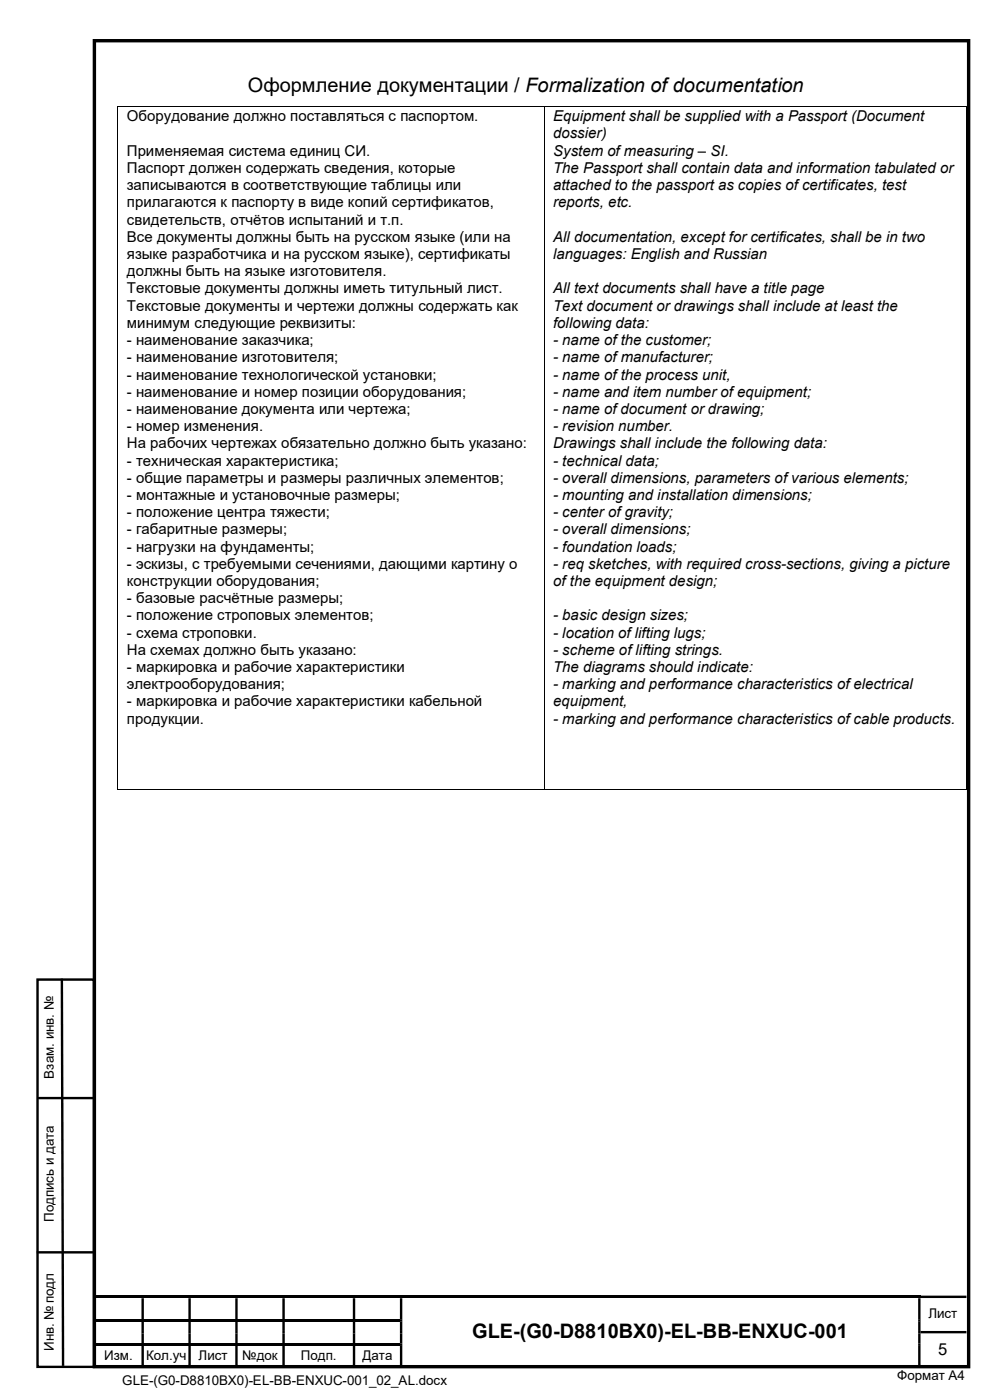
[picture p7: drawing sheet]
<svg xmlns="http://www.w3.org/2000/svg" width="210mm" height="297mm" viewBox="0 0 210 297" stroke-linecap="round" stroke-linejoin="round" font-family="sans-serif">
<defs><g id="words">
<g font-size="4.2">
<text x="52.6" y="19.6">Оформление документации / Formalization of documentation</text>
<text x="100.2" y="283.9">GLE-(G0-D8810BX0)-EL-BB-ENXUC-001</text>
</g>
<text font-size="3.5" x="199.1" y="287.4">5</text>
<g font-size="3.2">
<text x="26.9" y="25.7">Оборудование должно поставляться с паспортом.</text>
<text x="117.3" y="25.7">Equipment shall be supplied with a Passport (Document</text>
<text x="117.3" y="29.4">dossier)</text>
<text x="26.9" y="33.1">Применяемая система единиц СИ.</text>
<text x="117.3" y="33.1">System of measuring – SI.</text>
<text x="26.9" y="36.7">Паспорт должен содержать сведения, которые</text>
<text x="26.9" y="40.3">записываются в соответствующие таблицы или</text>
<text x="117.3" y="36.7">The Passport shall contain data and information tabulated or</text>
<text x="117.3" y="40.3">attached to the passport as copies of certificates, test</text>
<text x="26.9" y="44">прилагаются к паспорту в виде копий сертификатов,</text>
<text x="26.9" y="47.7">свидетельств, отчётов испытаний и т.п.</text>
<text x="117.3" y="44">reports, etc.</text>
<text x="26.9" y="51.3">Все документы должны быть на русском языке (или на</text>
<text x="117.3" y="51.3">All documentation, except for certificates, shall be in two</text>
<text x="26.9" y="54.9">языке разработчика и на русском языке), сертификаты</text>
<text x="26.9" y="58.6">должны быть на языке изготовителя.</text>
<text x="117.3" y="54.9">languages: English and Russian</text>
<text x="26.9" y="62.2">Текстовые документы должны иметь титульный лист.</text>
<text x="26.9" y="65.9">Текстовые документы и чертежи должны содержать как</text>
<text x="117.3" y="62.2">All text documents shall have a title page</text>
<text x="117.3" y="65.9">Text document or drawings shall include at least the</text>
<text x="26.9" y="69.6">минимум следующие реквизиты:</text>
<text x="117.3" y="69.6">following data:</text>
<text x="26.9" y="73.2">- наименование заказчика;</text>
<text x="26.9" y="76.8">- наименование изготовителя;</text>
<text x="117.3" y="73.2">- name of the customer;</text>
<text x="117.3" y="76.8">- name of manufacturer;</text>
<text x="26.9" y="80.5">- наименование технологической установки;</text>
<text x="117.3" y="80.5">- name of the process unit,</text>
<text x="26.9" y="84.2">- наименование и номер позиции оборудования;</text>
<text x="26.9" y="87.8">- наименование документа или чертежа;</text>
<text x="117.3" y="84.2">- name and item number of equipment;</text>
<text x="117.3" y="87.8">- name of document or drawing;</text>
<text x="26.9" y="91.4">- номер изменения.</text>
<text x="26.9" y="95.1">На рабочих чертежах обязательно должно быть указано:</text>
<text x="117.3" y="91.4">- revision number.</text>
<text x="117.3" y="95.1">Drawings shall include the following data:</text>
<text x="26.9" y="98.8">- техническая характеристика;</text>
<text x="117.3" y="98.8">- technical data;</text>
<text x="26.9" y="102.4">- общие параметры и размеры различных элементов;</text>
<text x="26.9" y="106">- монтажные и установочные размеры;</text>
<text x="117.3" y="102.4">- overall dimensions, parameters of various elements;</text>
<text x="117.3" y="106">- mounting and installation dimensions;</text>
<text x="26.9" y="109.7">- положение центра тяжести;</text>
<text x="26.9" y="113.4">- габаритные размеры;</text>
<text x="117.3" y="109.7">- center of gravity;</text>
<text x="117.3" y="113.4">- overall dimensions;</text>
<text x="26.9" y="117">- нагрузки на фундаменты;</text>
<text x="117.3" y="117">- foundation loads;</text>
<text x="26.9" y="120.7">- эскизы, с требуемыми сечениями, дающими картину о</text>
<text x="26.9" y="124.3">конструкции оборудования;</text>
<text x="117.3" y="120.7">- req sketches, with required cross-sections, giving a picture</text>
<text x="117.3" y="124.3">of the equipment design;</text>
<text x="26.9" y="128">- базовые расчётные размеры;</text>
<text x="26.9" y="131.6">- положение строповых элементов;</text>
<text x="117.3" y="131.6">- basic design sizes;</text>
<text x="26.9" y="135.3">- схема строповки.</text>
<text x="117.3" y="135.3">- location of lifting lugs;</text>
<text x="26.9" y="138.9">На схемах должно быть указано:</text>
<text x="26.9" y="142.6">- маркировка и рабочие характеристики</text>
<text x="117.3" y="138.9">- scheme of lifting strings.</text>
<text x="117.3" y="142.6">The diagrams should indicate:</text>
<text x="26.9" y="146.2">электрооборудования;</text>
<text x="26.9" y="149.9">- маркировка и рабочие характеристики кабельной</text>
<text x="117.3" y="146.2">- marking and performance characteristics of electrical</text>
<text x="117.3" y="149.9">equipment,</text>
<text x="26.9" y="153.5">продукции.</text>
<text x="117.3" y="153.5">- marking and performance characteristics of cable products.</text>
</g>
<g font-size="2.8">
<text x="11.4" y="228.8" transform="rotate(-90 11.4 228.8)">Взам. инв. №</text>
<text x="11.4" y="259.2" transform="rotate(-90 11.4 259.2)">Подпись и дата</text>
<text x="196.9" y="279.7">Лист</text>
<text x="11.4" y="286.6" transform="rotate(-90 11.4 286.6)">Инв. № подл</text>
<text x="22.1" y="288.5">Изм.</text>
<text x="26" y="293.8">GLE-(G0-D8810BX0)-EL-BB-ENXUC-001_02_AL.docx</text>
<text x="31" y="288.5">Кол.уч</text>
<text x="42.1" y="288.5">Лист</text>
<text x="51.4" y="288.5">№док</text>
<text x="63.8" y="288.5">Подп.</text>
<text x="76.9" y="288.5">Дата</text>
<text x="190.3" y="292.8">Формат А4</text>
</g>
</g></defs>
<path d="M20 8.6h185.5v281.3h-185.5z" fill="none" stroke="#000" stroke-width=".72" stroke-linecap="butt"/>
<g fill="#000">
<path d="M205 22.6h.1v.2h-.1zM205 167.5h.1v.1h-.1zM20 274.9h10v.5h-10zM20 279.9h10v.5h-10zM30 279.9h.5v.5h-.5zM30.5 274.9h9.5v.5h-9.5zM30.5 279.9h9.5v.5h-9.5zM40 279.9h.5v.5h-.5zM40.5 274.9h9.4v.5h-9.4zM40.5 279.9h9.4v.5h-9.4zM49.9 279.9h.5v.5h-.5zM50.4 274.9h9.5v.5h-9.5z"/>
<path d="M50.4 279.9h9.5v.5h-9.5zM59.9 279.9h.5v.5h-.5zM60.4 274.9h14.4v.5h-14.4zM60.4 279.9h14.4v.5h-14.4zM74.8 279.9h.6v.5h-.6zM75.4 274.9h9.4v.5h-9.4zM75.4 279.9h9.4v.5h-9.4zM85.3 274.9h109.5v.5h-109.5zM20 285h10v.5h-10zM30 285h.5v.5h-.5zM30.5 285h9.5v.5h-9.5zM40 285h.5v.5h-.5z"/>
<path d="M40.5 285h9.4v.5h-9.4zM49.9 285h.5v.5h-.5zM50.4 285h9.5v.5h-9.5zM59.9 285h.5v.5h-.5zM60.4 285h14.4v.5h-14.4zM74.8 285h.6v.5h-.6zM75.4 285h9.4v.5h-9.4z"/>
</g>
<g fill="#000">
<path d="M30 274.9h.5v.5h-.5z" fill-rule="evenodd"/>
<path d="M40 274.9h.5v.5h-.5z" fill-rule="evenodd"/>
<path d="M49.9 274.9h.5v.5h-.5z" fill-rule="evenodd"/>
<path d="M59.9 274.9h.5v.5h-.5z" fill-rule="evenodd"/>
<path d="M74.8 274.9h.6v.5h-.6z" fill-rule="evenodd"/>
<path d="M84.8 274.9h.5v.5h-.5z" fill-rule="evenodd"/>
<path d="M84.8 279.9h.5v.5h-.5zM194.8 279.9h.5v.5h-.5zM30 280.4h.5v2h-.5zM40 280.4h.5v2h-.5zM49.9 280.4h.5v2h-.5zM59.9 280.4h.5v2h-.5zM74.8 280.4h.6v2h-.6z" fill-rule="evenodd"/>
<path d="M194.8 274.9h.5v.5h-.5z" fill-rule="evenodd"/>
<path d="M195.3 274.9h9.7v.5h-9.7zM30 275.4h.5v4.5h-.5zM40 275.4h.5v4.5h-.5zM49.9 275.4h.5v4.5h-.5zM59.9 275.4h.5v4.5h-.5zM74.8 275.4h.6v4.5h-.6zM84.8 275.4h.5v4.5h-.5zM194.8 275.4h.5v4.5h-.5z" fill-rule="evenodd"/>
<path d="M30 282.4h.5v.5h-.5zM40 282.4h.5v.5h-.5zM49.9 282.4h.5v.5h-.5zM59.9 282.4h.5v.5h-.5zM74.8 282.4h.6v.5h-.6zM84.8 282.4h.5v.5h-.5zM194.8 282.4h.5v.5h-.5z" fill-rule="evenodd"/>
<path d="M84.8 280.4h.5v2h-.5zM194.8 280.4h.5v2h-.5z" fill-rule="evenodd"/>
<path d="M84.8 285h.5v.5h-.5zM194.8 285h.5v.5h-.5zM30 285.5h.5v4.5h-.5zM40 285.5h.5v4.5h-.5zM49.9 285.5h.5v4.5h-.5zM59.9 285.5h.5v4.5h-.5zM74.8 285.5h.6v4.5h-.6z" fill-rule="evenodd"/>
<path d="M84.8 285.5h.5v4.5h-.5zM194.8 285.5h.5v4.5h-.5z" fill-rule="evenodd"/>
<path d="M195.3 282.4h9.7v.5h-9.7zM30 282.9h.5v2.1h-.5zM40 282.9h.5v2.1h-.5zM49.9 282.9h.5v2.1h-.5zM59.9 282.9h.5v2.1h-.5zM74.8 282.9h.6v2.1h-.6zM84.8 282.9h.5v2.1h-.5zM194.8 282.9h.5v2.1h-.5z" fill-rule="evenodd"/>
</g>
<path d="M8 207.8h11.9v82.2h-11.9zM13.1 207.6l.3 82.2M7.9 233h12M7.8 265.7h12" fill="none" stroke="#000" stroke-width=".51"/>
<path d="M24.9 22.7h180.1M25 22.8v144.8M115.4 22.8v144.8M205.1 22.8v144.8M24.9 167.6h90.5M115.5 167.6h89.5" fill="none" stroke="#000" stroke-width=".21"/>
<use href="#words"/>
</svg>
